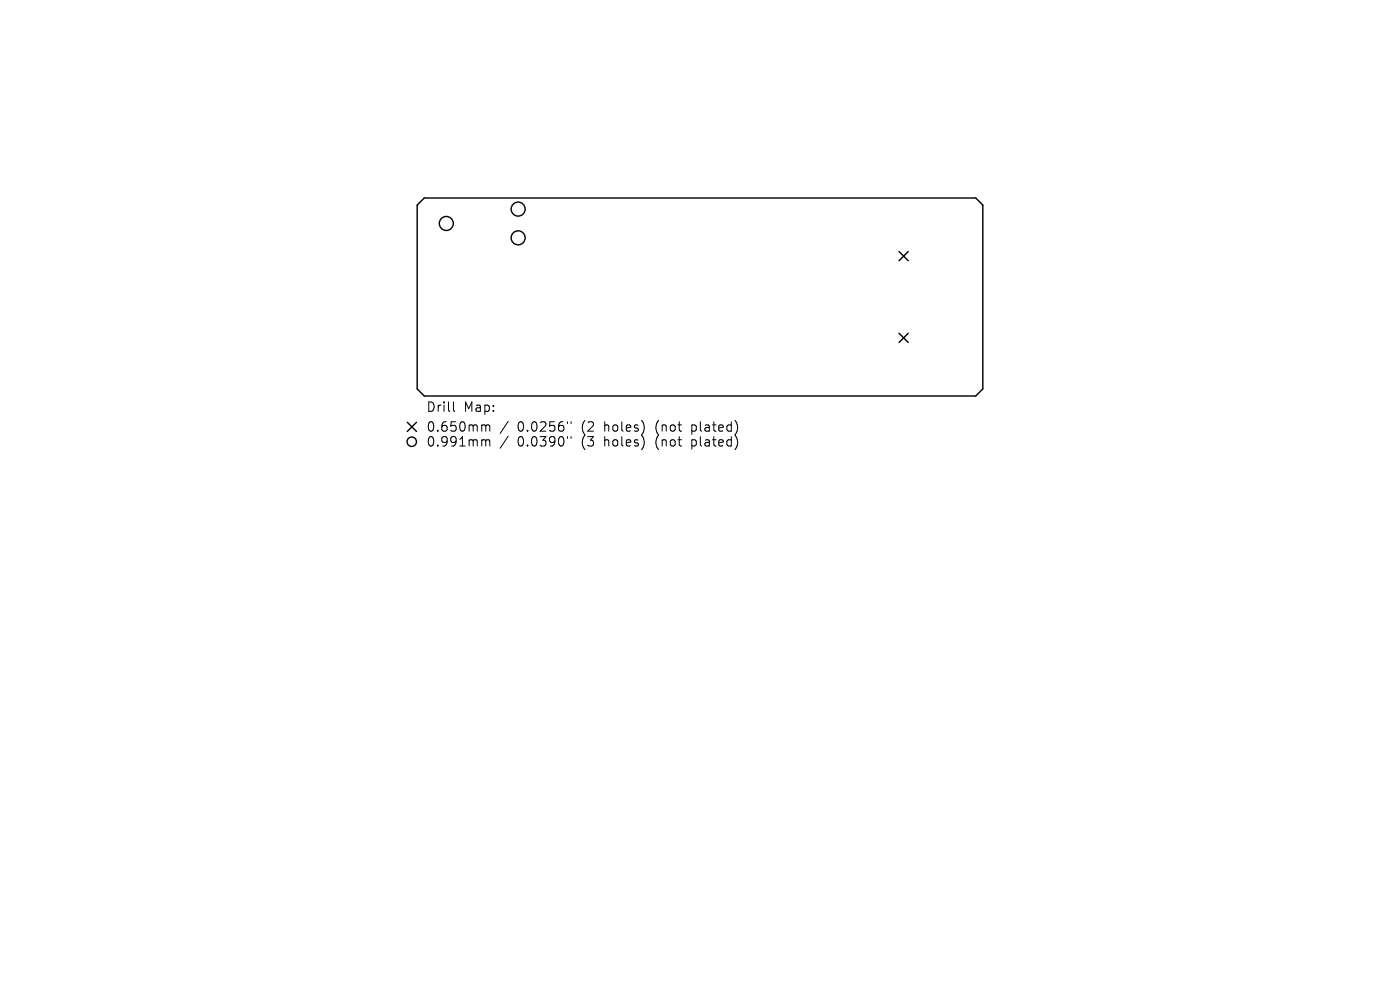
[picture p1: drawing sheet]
<svg xmlns="http://www.w3.org/2000/svg" width="297mm" height="210mm" viewBox="0 0 297 210" stroke-linecap="round" stroke-linejoin="round" font-family="sans-serif">
<defs><g id="words">
<g font-size="2.8">
<text x="90.4" y="87.7">Drill</text>
<text x="98.4" y="87.7">Map:</text>
<text x="90.4" y="91.9">0.650mm</text>
<text x="90.4" y="95">0.991mm</text>
<text x="109.8" y="91.9">0.0256&quot;</text>
<text x="109.8" y="95">0.0390&quot;</text>
<text x="123.5" y="91.9">(2</text>
<text x="123.5" y="95">(3</text>
<text x="128.5" y="91.9">holes)</text>
<text x="128.5" y="95">holes)</text>
<text x="139.5" y="91.9">(not</text>
<text x="139.5" y="95">(not</text>
<text x="147.4" y="91.9">plated)</text>
<text x="147.4" y="95">plated)</text>
</g>
</g></defs>
<g fill="none" stroke="#000" stroke-width=".3">
<path d="M88.5 43.5l1.5-1.5h117l1.5 1.5v39l-1.5 1.5h-117l-1.5-1.5zM190.7 53.4l2 1.9M192.7 53.4l-2 1.9M190.7 70.7l2 1.9M192.7 70.7l-2 1.9M86.4 89.6l2 1.9M88.4 89.6l-2 1.9"/>
<circle cx="94.7" cy="47.4" r="1.49"/>
<circle cx="109.9" cy="50.4" r="1.49"/>
<circle cx="109.9" cy="44.4" r="1.49"/>
<circle cx="87.4" cy="93.7" r="1"/>
</g>
<g fill="none" stroke="#000" stroke-width=".21">
<path d="M96.2 85.3v1.7l.3 .3M102.5 90.1h.3l.3 .3M102.5 93.3l.5 .1 .1 .2M103.1 90.4l.2-.3 .5 .1 .1 1.3M103.1 90.4v1.1M103.1 93.6v1M103.1 93.6l.2-.3 .5 .1 .1 1.2M107.8 89.4l-1.7 2.5M107.8 92.5l-1.7 2.6M120.4 89.5v.3M120.4 92.6v.4M121.1 89.5v.3"/>
<path d="M121.1 92.6v.4"/>
</g>
<use href="#words"/>
</svg>
